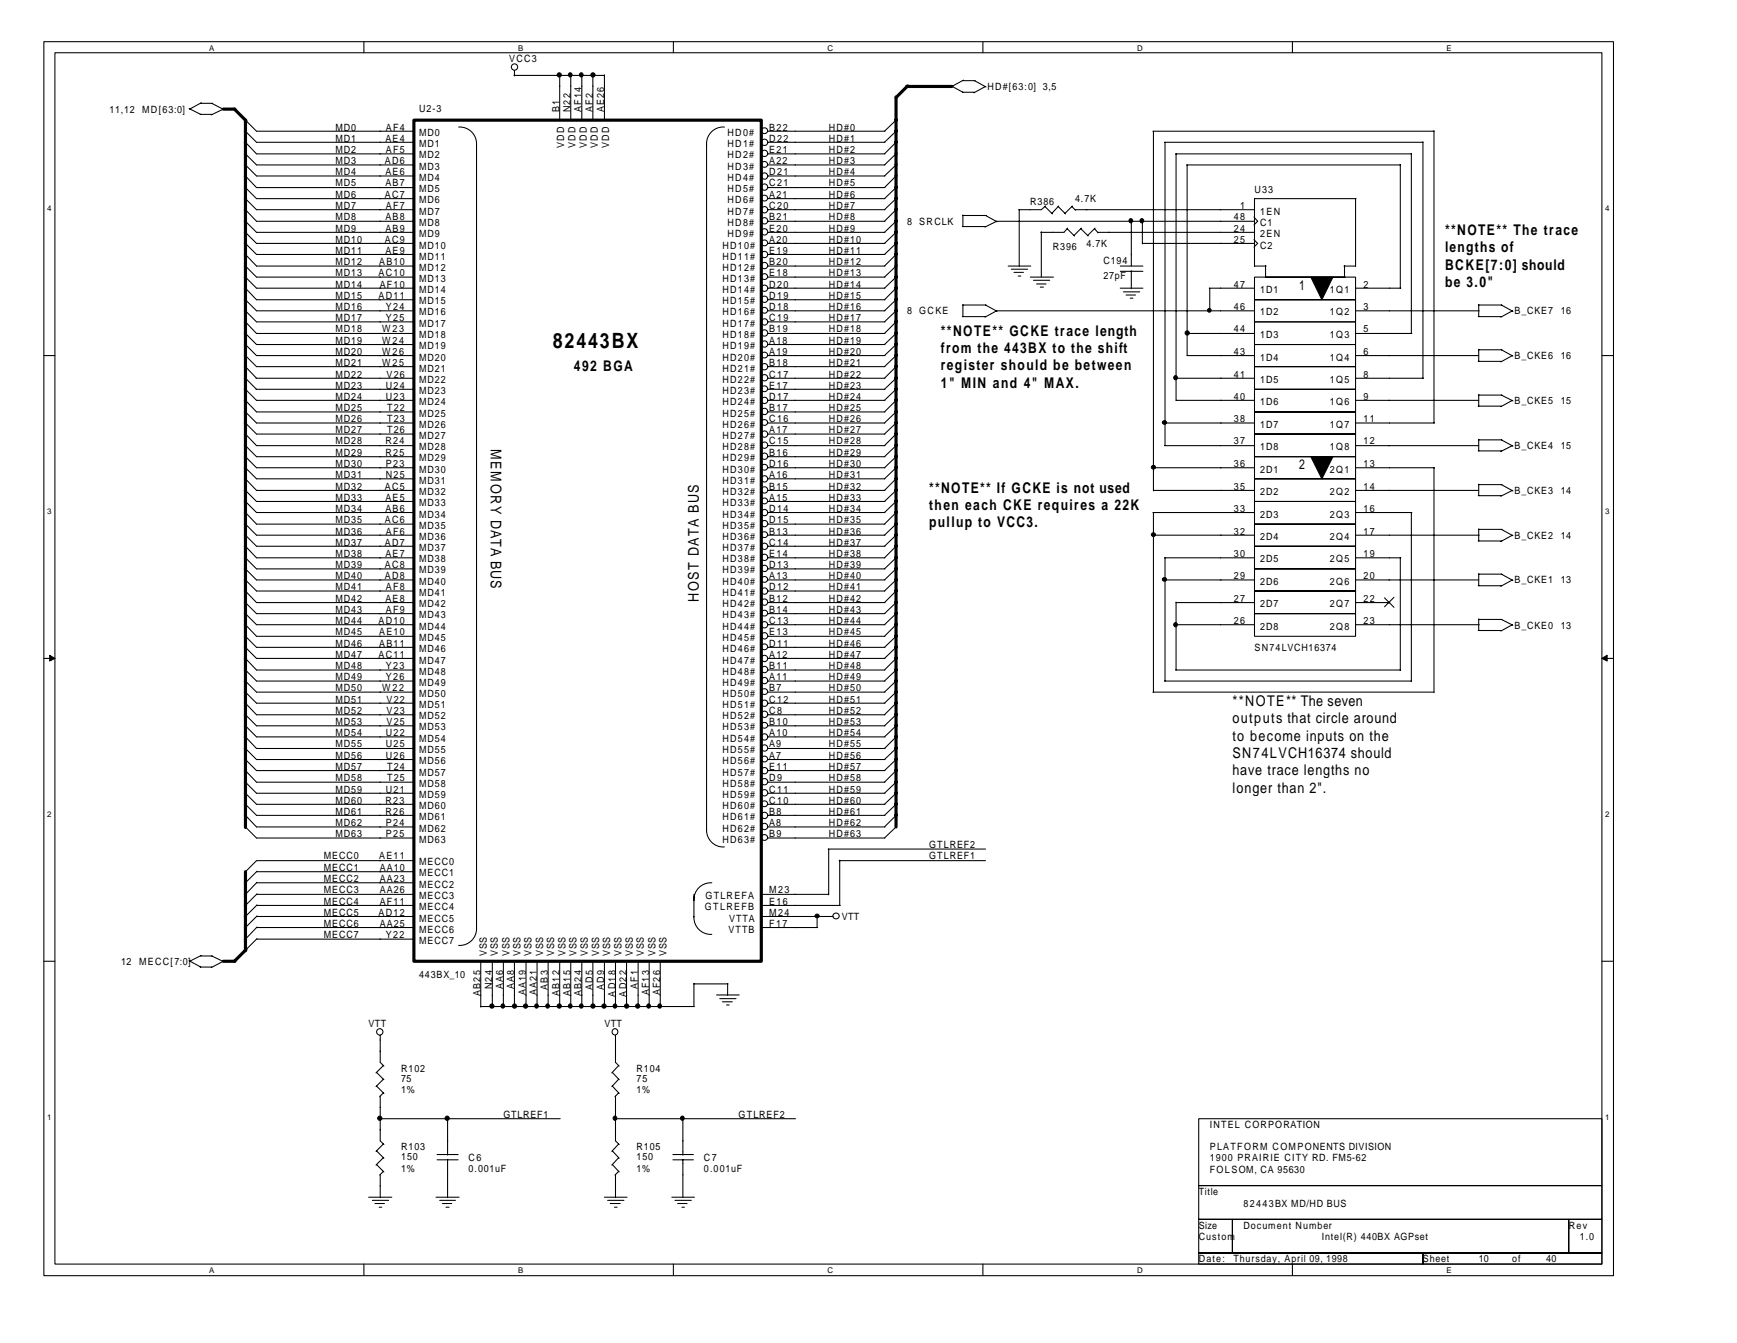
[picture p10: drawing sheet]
<svg xmlns="http://www.w3.org/2000/svg" width="279mm" height="216mm" viewBox="0 0 279 216" stroke-linecap="round" stroke-linejoin="round" font-family="sans-serif">
<defs><g id="words">
<text font-size="3.4" x="88.9" y="56">82443BX</text>
<g font-size="2.4">
<text x="232.4" y="37.8">**NOTE** The trace</text>
<text x="232.4" y="40.6">lengths of</text>
<text x="232.4" y="43.4">BCKE[7:0] should</text>
<text x="232.4" y="46.2">be 3.0&quot;</text>
<text x="151.3" y="53.9">**NOTE** GCKE trace length</text>
<text x="92.3" y="59.7">492 BGA</text>
<text x="151.3" y="56.7">from the 443BX to the shift</text>
<text x="151.3" y="59.5">register should be between</text>
<text x="151.3" y="62.3">1&quot; MIN and 4&quot; MAX.</text>
<text x="78.9" y="72.2" transform="rotate(90 78.9 72.2)">MEMORY DATA BUS</text>
<text x="149.5" y="79.2">**NOTE** If GCKE is not used</text>
<text x="149.5" y="82">then each CKE requires a 22K</text>
<text x="149.5" y="84.8">pullup to VCC3.</text>
<text x="112.4" y="96.7" transform="rotate(-90 112.4 96.7)">HOST DATA BUS</text>
<text x="198.2" y="113.5">**NOTE** The seven</text>
<text x="198.2" y="116.3">outputs that circle around</text>
<text x="198.2" y="119.1">to become inputs on the</text>
<text x="198.2" y="121.9">SN74LVCH16374 should</text>
<text x="198.2" y="124.7">have trace lengths no</text>
<text x="198.2" y="127.4">longer than 2&quot;.</text>
</g>
<g font-size="2.2">
<text x="209" y="46.6">1</text>
<text x="209" y="75.5">2</text>
</g>
<g font-size="1.6">
<text x="81.9" y="10">VCC3</text>
<text x="67.4" y="17.9">U2-3</text>
<text x="158.9" y="14.5">HD#[63:0] 3,5</text>
<text x="17.6" y="18.1">11,12</text>
<text x="22.9" y="18.1">MD[63:0]</text>
<text x="54" y="22.8">MD1</text>
<text x="54" y="21">MD0</text>
<text x="62" y="22.8">AE4</text>
<text x="62.1" y="21">AF4</text>
<text x="67.4" y="21.9">MD0</text>
<text x="67.4" y="23.7">MD1</text>
<text x="90" y="18" transform="rotate(-90 90 18)">B1</text>
<text x="90.8" y="23.8" transform="rotate(-90 90.8 23.8)">VDD</text>
<text x="91.8" y="18" transform="rotate(-90 91.8 18)">N22</text>
<text x="92.5" y="23.8" transform="rotate(-90 92.5 23.8)">VDD</text>
<text x="93.6" y="18" transform="rotate(-90 93.6 18)">AF14</text>
<text x="94.4" y="23.8" transform="rotate(-90 94.4 23.8)">VDD</text>
<text x="95.3" y="18" transform="rotate(-90 95.3 18)">AF2</text>
<text x="96.2" y="23.8" transform="rotate(-90 96.2 23.8)">VDD</text>
<text x="97.2" y="18" transform="rotate(-90 97.2 18)">AE26</text>
<text x="98" y="23.8" transform="rotate(-90 98 23.8)">VDD</text>
<text x="117" y="21.9">HD0#</text>
<text x="117" y="23.7">HD1#</text>
<text x="123.7" y="21">B22</text>
<text x="123.7" y="22.8">D22</text>
<text x="133.3" y="22.8">HD#1</text>
<text x="133.3" y="21">HD#0</text>
<text x="54" y="24.6">MD2</text>
<text x="54" y="26.4">MD3</text>
<text x="54" y="28.2">MD4</text>
<text x="54" y="30">MD5</text>
<text x="61.9" y="26.4">AD6</text>
<text x="62" y="28.2">AE6</text>
<text x="62" y="30">AB7</text>
<text x="62.1" y="24.6">AF5</text>
<text x="67.4" y="25.5">MD2</text>
<text x="67.4" y="27.3">MD3</text>
<text x="67.4" y="29.1">MD4</text>
<text x="117" y="25.5">HD2#</text>
<text x="117" y="27.3">HD3#</text>
<text x="117" y="29.1">HD4#</text>
<text x="123.7" y="24.6">E21</text>
<text x="123.7" y="26.4">A22</text>
<text x="123.7" y="28.2">D21</text>
<text x="123.7" y="30">C21</text>
<text x="133.3" y="28.2">HD#4</text>
<text x="133.3" y="24.6">HD#2</text>
<text x="133.3" y="30">HD#5</text>
<text x="133.3" y="26.4">HD#3</text>
<text x="54" y="31.8">MD6</text>
<text x="54" y="33.6">MD7</text>
<text x="54" y="35.4">MD8</text>
<text x="61.9" y="31.8">AC7</text>
<text x="62" y="35.4">AB8</text>
<text x="62.1" y="33.6">AF7</text>
<text x="67.4" y="30.9">MD5</text>
<text x="67.4" y="32.7">MD6</text>
<text x="67.4" y="34.5">MD7</text>
<text x="117" y="30.9">HD5#</text>
<text x="117" y="32.7">HD6#</text>
<text x="117" y="34.5">HD7#</text>
<text x="123.7" y="31.8">A21</text>
<text x="123.7" y="33.6">C20</text>
<text x="123.7" y="35.4">B21</text>
<text x="133.3" y="31.8">HD#6</text>
<text x="133.3" y="35.4">HD#8</text>
<text x="133.3" y="33.6">HD#7</text>
<text x="165.7" y="32.9">R386</text>
<text x="172.9" y="32.5">4.7K</text>
<text x="198.5" y="35.4">48</text>
<text x="199.5" y="33.6">1</text>
<text x="201.8" y="31.1">U33</text>
<text x="202.7" y="34.5">1EN</text>
<text x="54" y="37.2">MD9</text>
<text x="54" y="39">MD10</text>
<text x="54" y="40.8">MD11</text>
<text x="61.9" y="39">AC9</text>
<text x="62" y="37.2">AB9</text>
<text x="62" y="40.8">AE9</text>
<text x="67.4" y="36.3">MD8</text>
<text x="67.4" y="38.1">MD9</text>
<text x="67.4" y="40">MD10</text>
<text x="67.4" y="41.7">MD11</text>
<text x="116.2" y="40">HD10#</text>
<text x="116.2" y="41.7">HD11#</text>
<text x="117" y="36.3">HD8#</text>
<text x="117" y="38.1">HD9#</text>
<text x="123.7" y="39">A20</text>
<text x="123.7" y="40.8">E19</text>
<text x="123.7" y="37.2">E20</text>
<text x="133.3" y="40.8">HD#11</text>
<text x="133.3" y="39">HD#10</text>
<text x="133.3" y="37.2">HD#9</text>
<text x="145.9" y="36.1">8</text>
<text x="147.9" y="36.1">SRCLK</text>
<text x="169.4" y="40.1">R396</text>
<text x="174.8" y="39.7">4.7K</text>
<text x="198.5" y="37.2">24</text>
<text x="198.5" y="39">25</text>
<text x="202.7" y="36.3">C1</text>
<text x="202.7" y="38.1">2EN</text>
<text x="202.7" y="40">C2</text>
<text x="54" y="42.7">MD12</text>
<text x="54" y="44.4">MD13</text>
<text x="54" y="46.2">MD14</text>
<text x="54" y="48">MD15</text>
<text x="60.9" y="44.4">AC10</text>
<text x="60.9" y="48">AD11</text>
<text x="61" y="42.7">AB10</text>
<text x="61.1" y="46.2">AF10</text>
<text x="67.4" y="45.3">MD13</text>
<text x="67.4" y="47.2">MD14</text>
<text x="67.4" y="43.5">MD12</text>
<text x="116.2" y="45.3">HD13#</text>
<text x="116.2" y="47.2">HD14#</text>
<text x="116.2" y="43.5">HD12#</text>
<text x="123.7" y="44.4">E18</text>
<text x="123.7" y="46.2">D20</text>
<text x="123.7" y="48">D19</text>
<text x="123.7" y="42.7">B20</text>
<text x="133.3" y="46.2">HD#14</text>
<text x="133.3" y="44.4">HD#13</text>
<text x="133.3" y="48">HD#15</text>
<text x="133.3" y="42.7">HD#12</text>
<text x="177.5" y="42.4">C194</text>
<text x="177.5" y="44.8">27pF</text>
<text x="198.5" y="46.2">47</text>
<text x="202.7" y="47.2">1D1</text>
<text x="213.9" y="47.2">1Q1</text>
<text x="219.3" y="46.2">2</text>
<text x="54" y="49.9">MD16</text>
<text x="54" y="51.6">MD17</text>
<text x="54" y="53.4">MD18</text>
<text x="61.5" y="53.4">W 2 3</text>
<text x="62.1" y="49.9">Y24</text>
<text x="62.1" y="51.6">Y25</text>
<text x="67.4" y="48.9">MD15</text>
<text x="67.4" y="50.7">MD16</text>
<text x="67.4" y="52.6">MD17</text>
<text x="116.2" y="48.9">HD15#</text>
<text x="116.2" y="50.7">HD16#</text>
<text x="116.2" y="52.6">HD17#</text>
<text x="123.7" y="49.9">D18</text>
<text x="123.7" y="51.6">C19</text>
<text x="123.7" y="53.4">B19</text>
<text x="133.3" y="49.9">HD#16</text>
<text x="133.3" y="53.4">HD#18</text>
<text x="133.3" y="51.6">HD#17</text>
<text x="145.9" y="50.5">8</text>
<text x="147.9" y="50.5">GCKE</text>
<text x="198.5" y="49.9">46</text>
<text x="198.5" y="53.4">44</text>
<text x="202.7" y="50.7">1D2</text>
<text x="213.9" y="50.7">1Q2</text>
<text x="219.3" y="49.9">3</text>
<text x="219.3" y="53.4">5</text>
<text x="243.6" y="50.5">B_CKE7</text>
<text x="251.1" y="50.5">16</text>
<text x="54" y="55.3">MD19</text>
<text x="54" y="57.1">MD20</text>
<text x="54" y="58.8">MD21</text>
<text x="61.5" y="55.3">W 2 4</text>
<text x="61.5" y="57.1">W 2 6</text>
<text x="61.5" y="58.8">W 2 5</text>
<text x="67.4" y="54.3">MD18</text>
<text x="67.4" y="56.1">MD19</text>
<text x="67.4" y="58">MD20</text>
<text x="67.4" y="59.8">MD21</text>
<text x="116.2" y="54.3">HD18#</text>
<text x="116.2" y="56.1">HD19#</text>
<text x="116.2" y="58">HD20#</text>
<text x="116.2" y="59.8">HD21#</text>
<text x="123.7" y="55.3">A18</text>
<text x="123.7" y="57.1">A19</text>
<text x="123.7" y="58.8">B18</text>
<text x="133.3" y="58.8">HD#21</text>
<text x="133.3" y="55.3">HD#19</text>
<text x="133.3" y="57.1">HD#20</text>
<text x="198.5" y="57.1">43</text>
<text x="202.7" y="54.3">1D3</text>
<text x="202.7" y="58">1D4</text>
<text x="213.9" y="54.3">1Q3</text>
<text x="213.9" y="58">1Q4</text>
<text x="219.3" y="57.1">6</text>
<text x="243.6" y="57.7">B_CKE6</text>
<text x="251.1" y="57.7">16</text>
<text x="54" y="64.3">MD24</text>
<text x="54" y="60.7">MD22</text>
<text x="54" y="62.5">MD23</text>
<text x="62.1" y="64.3">U23</text>
<text x="62.1" y="62.5">U24</text>
<text x="62.2" y="60.7">V26</text>
<text x="67.4" y="65.2">MD24</text>
<text x="67.4" y="61.5">MD22</text>
<text x="67.4" y="63.3">MD23</text>
<text x="116.2" y="61.5">HD22#</text>
<text x="116.2" y="63.3">HD23#</text>
<text x="116.2" y="65.2">HD24#</text>
<text x="123.7" y="60.7">C17</text>
<text x="123.7" y="62.5">E17</text>
<text x="123.7" y="64.3">D17</text>
<text x="133.3" y="60.7">HD#22</text>
<text x="133.3" y="64.3">HD#24</text>
<text x="133.3" y="62.5">HD#23</text>
<text x="198.5" y="60.7">41</text>
<text x="198.5" y="64.3">40</text>
<text x="202.7" y="61.5">1D5</text>
<text x="202.7" y="65.2">1D6</text>
<text x="213.9" y="61.5">1Q5</text>
<text x="213.9" y="65.2">1Q6</text>
<text x="219.3" y="60.7">8</text>
<text x="219.3" y="64.3">9</text>
<text x="243.6" y="65">B_CKE5</text>
<text x="251.1" y="65">15</text>
<text x="54" y="66">MD25</text>
<text x="54" y="67.9">MD26</text>
<text x="54" y="69.7">MD27</text>
<text x="54" y="71.5">MD28</text>
<text x="62" y="71.4">R24</text>
<text x="62.3" y="66">T22</text>
<text x="62.3" y="67.9">T23</text>
<text x="62.3" y="69.7">T26</text>
<text x="67.4" y="67">MD25</text>
<text x="67.4" y="68.7">MD26</text>
<text x="67.4" y="70.6">MD27</text>
<text x="116.2" y="67">HD25#</text>
<text x="116.2" y="68.7">HD26#</text>
<text x="116.2" y="70.6">HD27#</text>
<text x="123.7" y="66">B17</text>
<text x="123.7" y="67.9">C16</text>
<text x="123.7" y="69.7">A17</text>
<text x="123.7" y="71.4">C15</text>
<text x="133.3" y="66">HD#25</text>
<text x="133.3" y="67.9">HD#26</text>
<text x="133.3" y="69.7">HD#27</text>
<text x="133.3" y="71.5">HD#28</text>
<text x="198.5" y="67.9">38</text>
<text x="198.5" y="71.4">37</text>
<text x="202.7" y="68.7">1D7</text>
<text x="213.9" y="68.7">1Q7</text>
<text x="219.3" y="67.9">11</text>
<text x="219.3" y="71.4">12</text>
<text x="54" y="73.3">MD29</text>
<text x="54" y="75.1">MD30</text>
<text x="54" y="76.9">MD31</text>
<text x="62" y="73.3">R25</text>
<text x="62.1" y="75.1">P23</text>
<text x="62.1" y="76.9">N25</text>
<text x="67.4" y="72.4">MD28</text>
<text x="67.4" y="74.2">MD29</text>
<text x="67.4" y="76">MD30</text>
<text x="67.4" y="77.8">MD31</text>
<text x="116.2" y="72.4">HD28#</text>
<text x="116.2" y="74.2">HD29#</text>
<text x="116.2" y="76">HD30#</text>
<text x="116.2" y="77.8">HD31#</text>
<text x="123.7" y="73.3">B16</text>
<text x="123.7" y="75.1">D16</text>
<text x="123.7" y="76.9">A16</text>
<text x="133.3" y="76.9">HD#31</text>
<text x="133.3" y="73.3">HD#29</text>
<text x="133.3" y="75.1">HD#30</text>
<text x="198.5" y="75.1">36</text>
<text x="202.7" y="72.4">1D8</text>
<text x="202.7" y="76">2D1</text>
<text x="213.9" y="72.4">1Q8</text>
<text x="213.9" y="76">2Q1</text>
<text x="219.3" y="75.1">13</text>
<text x="243.6" y="72.2">B_CKE4</text>
<text x="251.1" y="72.2">15</text>
<text x="54" y="78.7">MD32</text>
<text x="54" y="80.5">MD33</text>
<text x="54" y="82.3">MD34</text>
<text x="61.9" y="78.7">AC5</text>
<text x="62" y="80.5">AE5</text>
<text x="62" y="82.3">AB6</text>
<text x="67.4" y="79.6">MD32</text>
<text x="67.4" y="81.4">MD33</text>
<text x="67.4" y="83.2">MD34</text>
<text x="116.2" y="79.6">HD32#</text>
<text x="116.2" y="81.4">HD33#</text>
<text x="116.2" y="83.2">HD34#</text>
<text x="123.7" y="78.7">B15</text>
<text x="123.7" y="80.5">A15</text>
<text x="123.7" y="82.3">D14</text>
<text x="133.3" y="82.3">HD#34</text>
<text x="133.3" y="78.7">HD#32</text>
<text x="133.3" y="80.5">HD#33</text>
<text x="198.5" y="78.7">35</text>
<text x="198.5" y="82.3">33</text>
<text x="202.7" y="79.6">2D2</text>
<text x="202.7" y="83.2">2D3</text>
<text x="213.9" y="79.6">2Q2</text>
<text x="213.9" y="83.2">2Q3</text>
<text x="219.3" y="78.7">14</text>
<text x="219.3" y="82.3">16</text>
<text x="243.6" y="79.4">B_CKE3</text>
<text x="251.1" y="79.4">14</text>
<text x="54" y="84.1">MD35</text>
<text x="54" y="85.9">MD36</text>
<text x="54" y="87.7">MD37</text>
<text x="54" y="89.5">MD38</text>
<text x="61.9" y="84.1">AC6</text>
<text x="61.9" y="87.7">AD7</text>
<text x="62" y="89.5">AE7</text>
<text x="62.1" y="85.9">AF6</text>
<text x="67.4" y="85">MD35</text>
<text x="67.4" y="86.8">MD36</text>
<text x="67.4" y="88.6">MD37</text>
<text x="116.2" y="85">HD35#</text>
<text x="116.2" y="86.8">HD36#</text>
<text x="116.2" y="88.6">HD37#</text>
<text x="123.7" y="84.1">D15</text>
<text x="123.7" y="85.9">B13</text>
<text x="123.7" y="87.7">C14</text>
<text x="123.7" y="89.5">E14</text>
<text x="133.3" y="84.1">HD#35</text>
<text x="133.3" y="85.9">HD#36</text>
<text x="133.3" y="87.7">HD#37</text>
<text x="133.3" y="89.5">HD#38</text>
<text x="198.5" y="85.9">32</text>
<text x="198.5" y="89.5">30</text>
<text x="202.7" y="86.8">2D4</text>
<text x="213.9" y="86.8">2Q4</text>
<text x="219.3" y="85.9">17</text>
<text x="219.3" y="89.5">19</text>
<text x="243.6" y="86.6">B_CKE2</text>
<text x="251.1" y="86.6">14</text>
<text x="54" y="91.3">MD39</text>
<text x="54" y="93.1">MD40</text>
<text x="54" y="94.9">MD41</text>
<text x="61.9" y="91.3">AC8</text>
<text x="61.9" y="93.1">AD8</text>
<text x="62.1" y="94.9">AF8</text>
<text x="67.4" y="90.4">MD38</text>
<text x="67.4" y="92.2">MD39</text>
<text x="67.4" y="94.1">MD40</text>
<text x="67.4" y="95.8">MD41</text>
<text x="116.2" y="90.4">HD38#</text>
<text x="116.2" y="92.2">HD39#</text>
<text x="116.2" y="94.1">HD40#</text>
<text x="116.2" y="95.8">HD41#</text>
<text x="123.7" y="91.3">D13</text>
<text x="123.7" y="93.1">A13</text>
<text x="123.7" y="94.9">D12</text>
<text x="133.3" y="91.3">HD#39</text>
<text x="133.3" y="94.9">HD#41</text>
<text x="133.3" y="93.1">HD#40</text>
<text x="198.5" y="93.1">29</text>
<text x="202.7" y="90.4">2D5</text>
<text x="202.7" y="94.1">2D6</text>
<text x="213.9" y="90.4">2Q5</text>
<text x="213.9" y="94.1">2Q6</text>
<text x="219.3" y="93.1">20</text>
<text x="243.6" y="93.8">B_CKE1</text>
<text x="251.1" y="93.8">13</text>
<text x="54" y="96.8">MD42</text>
<text x="54" y="98.5">MD43</text>
<text x="54" y="100.3">MD44</text>
<text x="60.9" y="100.3">AD10</text>
<text x="62" y="96.8">AE8</text>
<text x="62.1" y="98.5">AF9</text>
<text x="67.4" y="97.6">MD42</text>
<text x="67.4" y="99.4">MD43</text>
<text x="67.4" y="101.3">MD44</text>
<text x="116.2" y="97.6">HD42#</text>
<text x="116.2" y="99.4">HD43#</text>
<text x="116.2" y="101.3">HD44#</text>
<text x="123.7" y="96.8">B12</text>
<text x="123.7" y="98.5">B14</text>
<text x="123.7" y="100.3">C13</text>
<text x="133.3" y="100.3">HD#44</text>
<text x="133.3" y="98.5">HD#43</text>
<text x="133.3" y="96.8">HD#42</text>
<text x="198.5" y="96.8">27</text>
<text x="198.5" y="100.3">26</text>
<text x="202.7" y="97.6">2D7</text>
<text x="202.7" y="101.3">2D8</text>
<text x="213.9" y="97.6">2Q7</text>
<text x="213.9" y="101.3">2Q8</text>
<text x="219.3" y="96.8">22</text>
<text x="219.3" y="100.3">23</text>
<text x="243.6" y="101.1">B_CKE0</text>
<text x="251.1" y="101.1">13</text>
<text x="54" y="102.1">MD45</text>
<text x="54" y="104">MD46</text>
<text x="54" y="105.7">MD47</text>
<text x="54" y="107.5">MD48</text>
<text x="60.9" y="105.7">AC11</text>
<text x="61" y="102.1">AE10</text>
<text x="61" y="104">AB11</text>
<text x="62.1" y="107.5">Y23</text>
<text x="67.4" y="103">MD45</text>
<text x="67.4" y="104.8">MD46</text>
<text x="67.4" y="106.7">MD47</text>
<text x="116.2" y="103">HD45#</text>
<text x="116.2" y="104.8">HD46#</text>
<text x="116.2" y="106.7">HD47#</text>
<text x="123.7" y="102.1">E13</text>
<text x="123.7" y="104">D11</text>
<text x="123.7" y="105.7">A12</text>
<text x="123.7" y="107.5">B11</text>
<text x="133.3" y="105.7">HD#47</text>
<text x="133.3" y="104">HD#46</text>
<text x="133.3" y="107.5">HD#48</text>
<text x="133.3" y="102.1">HD#45</text>
<text x="201.8" y="104.6">SN74LVCH16374</text>
<text x="54" y="109.4">MD49</text>
<text x="54" y="111.2">MD50</text>
<text x="54" y="112.9">MD51</text>
<text x="61.5" y="111.2">W 2 2</text>
<text x="62.1" y="109.4">Y26</text>
<text x="62.2" y="112.9">V22</text>
<text x="67.4" y="108.4">MD48</text>
<text x="67.4" y="110.2">MD49</text>
<text x="67.4" y="112.1">MD50</text>
<text x="67.4" y="113.9">MD51</text>
<text x="116.2" y="108.4">HD48#</text>
<text x="116.2" y="110.2">HD49#</text>
<text x="116.2" y="112.1">HD50#</text>
<text x="116.2" y="113.9">HD51#</text>
<text x="123.7" y="109.4">A11</text>
<text x="123.7" y="111.2">B7</text>
<text x="123.7" y="112.9">C12</text>
<text x="133.3" y="112.9">HD#51</text>
<text x="133.3" y="109.4">HD#49</text>
<text x="133.3" y="111.2">HD#50</text>
<text x="54" y="114.8">MD52</text>
<text x="54" y="116.6">MD53</text>
<text x="54" y="118.4">MD54</text>
<text x="62.1" y="118.4">U22</text>
<text x="62.2" y="114.8">V23</text>
<text x="62.2" y="116.6">V25</text>
<text x="67.4" y="115.6">MD52</text>
<text x="67.4" y="117.4">MD53</text>
<text x="67.4" y="119.3">MD54</text>
<text x="116.2" y="115.6">HD52#</text>
<text x="116.2" y="117.4">HD53#</text>
<text x="116.2" y="119.3">HD54#</text>
<text x="123.7" y="114.8">C8</text>
<text x="123.7" y="116.6">B10</text>
<text x="123.7" y="118.4">A10</text>
<text x="133.3" y="114.8">HD#52</text>
<text x="133.3" y="118.4">HD#54</text>
<text x="133.3" y="116.6">HD#53</text>
<text x="54" y="120.1">MD55</text>
<text x="54" y="122">MD56</text>
<text x="54" y="123.8">MD57</text>
<text x="54" y="125.6">MD58</text>
<text x="62.1" y="120.1">U25</text>
<text x="62.1" y="122">U26</text>
<text x="62.3" y="123.8">T24</text>
<text x="62.3" y="125.6">T25</text>
<text x="67.4" y="121.1">MD55</text>
<text x="67.4" y="122.8">MD56</text>
<text x="67.4" y="124.7">MD57</text>
<text x="116.2" y="121.1">HD55#</text>
<text x="116.2" y="122.8">HD56#</text>
<text x="116.2" y="124.7">HD57#</text>
<text x="123.7" y="120.1">A9</text>
<text x="123.7" y="122">A7</text>
<text x="123.7" y="123.8">E11</text>
<text x="123.7" y="125.6">D9</text>
<text x="133.3" y="122">HD#56</text>
<text x="133.3" y="125.6">HD#58</text>
<text x="133.3" y="123.8">HD#57</text>
<text x="133.3" y="120.1">HD#55</text>
<text x="54" y="127.4">MD59</text>
<text x="54" y="129.2">MD60</text>
<text x="54" y="131">MD61</text>
<text x="62" y="129.2">R23</text>
<text x="62" y="131">R26</text>
<text x="62.1" y="127.4">U21</text>
<text x="67.4" y="126.5">MD58</text>
<text x="67.4" y="128.3">MD59</text>
<text x="67.4" y="130.1">MD60</text>
<text x="67.4" y="131.9">MD61</text>
<text x="116.2" y="126.5">HD58#</text>
<text x="116.2" y="128.3">HD59#</text>
<text x="116.2" y="130.1">HD60#</text>
<text x="116.2" y="131.9">HD61#</text>
<text x="123.7" y="127.4">C11</text>
<text x="123.7" y="129.2">C10</text>
<text x="123.7" y="131">B8</text>
<text x="133.3" y="129.2">HD#60</text>
<text x="133.3" y="127.4">HD#59</text>
<text x="133.3" y="131">HD#61</text>
<text x="54" y="132.8">MD62</text>
<text x="54" y="134.6">MD63</text>
<text x="62.1" y="132.8">P24</text>
<text x="62.1" y="134.6">P25</text>
<text x="67.4" y="133.7">MD62</text>
<text x="67.4" y="135.5">MD63</text>
<text x="116.2" y="133.7">HD62#</text>
<text x="116.2" y="135.5">HD63#</text>
<text x="123.7" y="132.8">A8</text>
<text x="123.7" y="134.6">B9</text>
<text x="133.3" y="132.8">HD#62</text>
<text x="133.3" y="134.6">HD#63</text>
<text x="149.5" y="136.4">GTLREF2</text>
<text x="52.1" y="140">MECC1</text>
<text x="52.1" y="138.2">MECC0</text>
<text x="52.1" y="141.8">MECC2</text>
<text x="52.1" y="143.6">MECC3</text>
<text x="61" y="138.2">AE11</text>
<text x="61.1" y="140">AA10</text>
<text x="61.1" y="141.8">AA23</text>
<text x="61.1" y="143.6">AA26</text>
<text x="67.4" y="139.1">MECC0</text>
<text x="67.4" y="140.9">MECC1</text>
<text x="67.4" y="142.7">MECC2</text>
<text x="123.7" y="143.6">M23</text>
<text x="149.5" y="138.2">GTLREF1</text>
<text x="52.1" y="145.5">MECC4</text>
<text x="52.1" y="147.2">MECC5</text>
<text x="52.1" y="149">MECC6</text>
<text x="60.9" y="147.2">AD12</text>
<text x="61.1" y="145.4">AF11</text>
<text x="61.1" y="149">AA25</text>
<text x="67.4" y="144.5">MECC3</text>
<text x="67.4" y="146.3">MECC4</text>
<text x="67.4" y="148.2">MECC5</text>
<text x="67.4" y="149.9">MECC6</text>
<text x="113.4" y="146.3">GTLREFB</text>
<text x="113.5" y="144.5">GTLREFA</text>
<text x="117.2" y="149.9">VTTB</text>
<text x="117.3" y="148.2">VTTA</text>
<text x="123.7" y="149">F17</text>
<text x="123.7" y="147.2">M24</text>
<text x="123.7" y="145.4">E16</text>
<text x="135.4" y="147.9">VTT</text>
<text x="19.5" y="155.2">12</text>
<text x="22.4" y="155.2">MECC[7:0]</text>
<text x="52.1" y="150.9">MECC7</text>
<text x="62.1" y="150.9">Y22</text>
<text x="67.4" y="151.7">MECC7</text>
<text x="78.3" y="153.7" transform="rotate(-90 78.3 153.7)">VSS</text>
<text x="80.1" y="153.7" transform="rotate(-90 80.1 153.7)">VSS</text>
<text x="82" y="153.7" transform="rotate(-90 82 153.7)">VSS</text>
<text x="83.7" y="153.7" transform="rotate(-90 83.7 153.7)">VSS</text>
<text x="85.5" y="153.7" transform="rotate(-90 85.5 153.7)">VSS</text>
<text x="87.4" y="153.7" transform="rotate(-90 87.4 153.7)">VSS</text>
<text x="89.2" y="153.7" transform="rotate(-90 89.2 153.7)">VSS</text>
<text x="90.9" y="153.7" transform="rotate(-90 90.9 153.7)">VSS</text>
<text x="92.7" y="153.7" transform="rotate(-90 92.7 153.7)">VSS</text>
<text x="94.6" y="153.7" transform="rotate(-90 94.6 153.7)">VSS</text>
<text x="96.4" y="153.7" transform="rotate(-90 96.4 153.7)">VSS</text>
<text x="98.1" y="153.7" transform="rotate(-90 98.1 153.7)">VSS</text>
<text x="100" y="153.7" transform="rotate(-90 100 153.7)">VSS</text>
<text x="101.8" y="153.7" transform="rotate(-90 101.8 153.7)">VSS</text>
<text x="103.6" y="153.7" transform="rotate(-90 103.6 153.7)">VSS</text>
<text x="105.4" y="153.7" transform="rotate(-90 105.4 153.7)">VSS</text>
<text x="107.2" y="153.7" transform="rotate(-90 107.2 153.7)">VSS</text>
<text x="67.4" y="157.3">443BX_10</text>
<text x="77.3" y="160.1" transform="rotate(-90 77.3 160.1)">AB25</text>
<text x="79.2" y="159" transform="rotate(-90 79.2 159)">N24</text>
<text x="80.9" y="159" transform="rotate(-90 80.9 159)">AA6</text>
<text x="82.7" y="159" transform="rotate(-90 82.7 159)">AA8</text>
<text x="84.6" y="160" transform="rotate(-90 84.6 160)">AA19</text>
<text x="86.4" y="160" transform="rotate(-90 86.4 160)">AA21</text>
<text x="88.1" y="159.1" transform="rotate(-90 88.1 159.1)">AB3</text>
<text x="90" y="160.1" transform="rotate(-90 90 160.1)">AB12</text>
<text x="91.8" y="160.1" transform="rotate(-90 91.8 160.1)">AB15</text>
<text x="93.6" y="160.1" transform="rotate(-90 93.6 160.1)">AB24</text>
<text x="95.3" y="159.2" transform="rotate(-90 95.3 159.2)">AD5</text>
<text x="97.2" y="159.2" transform="rotate(-90 97.2 159.2)">AD9</text>
<text x="99" y="160.2" transform="rotate(-90 99 160.2)">AD18</text>
<text x="100.8" y="160.2" transform="rotate(-90 100.8 160.2)">AD22</text>
<text x="102.6" y="159" transform="rotate(-90 102.6 159)">AF1</text>
<text x="104.4" y="160" transform="rotate(-90 104.4 160)">AF13</text>
<text x="106.2" y="160" transform="rotate(-90 106.2 160)">AF26</text>
<text x="59.3" y="165.1">VTT</text>
<text x="97.2" y="165.1">VTT</text>
<text x="64.5" y="172.3">R102</text>
<text x="64.5" y="173.9">75</text>
<text x="102.4" y="172.3">R104</text>
<text x="102.4" y="173.9">75</text>
<text x="64.5" y="175.7">1%</text>
<text x="81" y="179.7">GTLREF1</text>
<text x="102.4" y="175.7">1%</text>
<text x="118.8" y="179.7">GTLREF2</text>
<text x="64.5" y="184.9">R103</text>
<text x="102.4" y="184.9">R105</text>
<text x="194.6" y="181.3">INTEL CORPORATION</text>
<text x="194.6" y="184.9">PLATFORM COMPONENTS DIVISION</text>
<text x="64.5" y="186.5">150</text>
<text x="64.5" y="188.4">1%</text>
<text x="75.4" y="186.7">C6</text>
<text x="75.4" y="188.4">0.001uF</text>
<text x="102.4" y="186.5">150</text>
<text x="102.4" y="188.4">1%</text>
<text x="113.2" y="186.7">C7</text>
<text x="113.2" y="188.4">0.001uF</text>
<text x="194.6" y="186.7">1900 PRAIRIE CITY RD. FM5-62</text>
<text x="194.6" y="188.5">FOLSOM, CA 95630</text>
<text x="192.8" y="192.1">Title</text>
<text x="192.8" y="197.5">Size</text>
<text x="200" y="194">82443BX MD/HD BUS</text>
<text x="200" y="197.5">Document Number</text>
<text x="252.3" y="197.5">Rev</text>
<text x="192.8" y="199.4">Custom</text>
<text x="192.8" y="202.9">Date:</text>
<text x="198.4" y="202.9">Thursday, April 09, 1998</text>
<text x="212.6" y="199.4">Intel(R) 440BX AGPset</text>
<text x="228.9" y="202.9">Sheet</text>
<text x="237.9" y="202.9">10</text>
<text x="243.3" y="202.9">of</text>
<text x="248.7" y="202.9">40</text>
<text x="254.1" y="199.4">1.0</text>
</g>
<g font-size="1.3">
<text x="33.6" y="8.1">A</text>
<text x="83.3" y="8.1">B</text>
<text x="133.1" y="8.1">C</text>
<text x="182.9" y="8.1">D</text>
<text x="232.7" y="8.1">E</text>
<text x="7.6" y="34">4</text>
<text x="258.2" y="34">4</text>
<text x="7.6" y="82.6">3</text>
<text x="258.2" y="82.6">3</text>
<text x="7.6" y="131.3">2</text>
<text x="258.2" y="131.3">2</text>
<text x="7.6" y="180">1</text>
<text x="258.2" y="180">1</text>
<text x="33.6" y="204.7">A</text>
<text x="83.3" y="204.7">B</text>
<text x="133.1" y="204.7">C</text>
<text x="182.9" y="204.7">D</text>
<text x="232.7" y="204.7">E</text>
</g>
</g></defs>
<path d="M7.1 6.7h252.4v198.4h-252.4zM8.8 8.5h248.9v194.7h-248.9z" fill="none" stroke="#000" stroke-width=".17"/>
<g fill="#fff">
<path d="M33.6 7h.8v1.4h-.8z"/>
<path d="M33.6 203.5h.8v1.4h-.8z"/>
</g>
<path d="M58.5 6.7v1.8M58.5 203.2v1.8" fill="none" stroke="#000" stroke-width=".17"/>
<g fill="#fff">
<path d="M83.3 7h.9v1.4h-.9z"/>
<path d="M83.3 203.5h.9v1.4h-.9z"/>
</g>
<path d="M108.3 6.7v1.8M108.3 203.2v1.8" fill="none" stroke="#000" stroke-width=".17"/>
<g fill="#fff">
<path d="M133.1 7h1v1.4h-1z"/>
<path d="M133.1 203.5h1v1.4h-1z"/>
</g>
<path d="M158.1 6.7v1.8M158.1 203.2v1.8" fill="none" stroke="#000" stroke-width=".17"/>
<g fill="#fff">
<path d="M182.9 7h.9v1.4h-.9z"/>
<path d="M182.9 203.5h.9v1.4h-.9z"/>
</g>
<path d="M207.9 6.7v1.8M207.9 203.2v1.8" fill="none" stroke="#000" stroke-width=".17"/>
<g fill="#fff">
<path d="M232.7 7h.8v1.4h-.8z"/>
<path d="M232.7 203.5h.8v1.4h-.8z"/>
<path d="M7.6 32.8h.6v1.4h-.6z"/>
<path d="M258.2 32.8h.7v1.4h-.7z"/>
<path d="M7.6 81.5h.6v1.4h-.6z"/>
<path d="M258.2 81.5h.7v1.4h-.7z"/>
</g>
<path d="M7.1 57.2h1.7M257.7 57.2h1.7" fill="none" stroke="#000" stroke-width=".17"/>
<g fill="#fff">
<path d="M7.6 130.1h.6v1.5h-.6z"/>
<path d="M258.2 130.1h.7v1.5h-.7z"/>
</g>
<path d="M7.1 105.8h1.7M257.7 105.8h1.7" fill="none" stroke="#000" stroke-width=".17"/>
<g fill="#000" stroke="#000" stroke-width=".16">
<path d="M8 105.3l.8 .5-.8 .5z" fill-rule="evenodd"/>
<path d="M257.7 105.8l.8-.5v1z" fill-rule="evenodd"/>
</g>
<g fill="#fff">
<path d="M7.6 178.8h.6v1.5h-.6z"/>
<path d="M258.2 178.8h.7v1.5h-.7z"/>
</g>
<g fill="none" stroke="#000" stroke-width=".17">
<path d="M30.4 17.5l1.9 .9M32.2 18.4h1.9M32.3 16.6h1.8M32.4 16.5l-1.9 1M34.1 16.6l1.9 1M35.9 17.5l-1.9 1M39.4 19.2l1.9 1.9h25.3M82.7 12.1h14.5M82.7 11.4v.8M90 12v7.3M91.8 12v7.3M93.6 12v7.3"/>
<path d="M95.4 12v7.3M97.2 12v7.3M144.2 19.2l-1.9 1.9M153 13.8l1.9 1M154.8 14.8h1.9M154.9 13h1.9M155 12.9l-1.9 1M156.7 13l1.9 1M158.5 13.9l-1.8 1M39.4 21l1.9 1.9h25.3M39.4 22.8l1.9 1.9h25.3M39.4 24.7l1.9 1.8h25.3"/>
<path d="M39.4 26.4l1.9 1.9h25.3M39.4 28.2l1.9 2h25.3M39.4 30.1l1.9 1.8h25.3M39.4 31.8l1.9 1.9h25.3M39.4 33.6l1.9 2h25.3M39.4 35.5l1.9 1.9h25.3M39.4 37.3l1.9 1.8h25.3M39.4 39l1.9 1.9h25.3M73.8 20.4a2.69 2.69 0 0 1 2.8 2.9l.1 125.9M116.5 20.4a2.67 2.67 0 0 0-2.8 2.9v110.1M123.6 21.1h18.8M123.6 22.9h18.8"/>
<path d="M123.6 24.7h18.8M123.6 26.5h18.8M123.6 28.3h18.8M123.6 30.2h18.8M123.6 31.9h18.8M123.6 33.7h18.8M123.6 35.6h18.8M123.6 37.4h18.8M123.6 39.1h18.8M144.2 24.7l-1.9 1.8M144.2 28.2l-1.9 2M144.2 30.1l-1.9 1.8"/>
<path d="M144.2 37.3l-1.9 1.8M144.2 33.6l-1.9 2M144.2 31.8l-1.9 1.9M144.2 35.5l-1.9 1.9M144.2 21l-1.9 1.9M144.2 39l-1.9 1.9M144.2 26.4l-1.9 1.9M144.2 22.8l-1.9 1.9M154.8 36.4h3.7M154.9 34.6v1.8M154.9 34.6h3.7M158.5 34.6l1.9 1.1"/>
<path d="M160.2 35.6h41.6M160.3 35.6l-1.9 .9M163.9 33.7v9.2M167.5 37.3v7.2M168.1 33.2l1.2 1.2M168.2 33.1l-.7 .6h-3.6M170.2 33.2l1.2 1.2M170.3 33.1l-1.1 1.2M171.6 36.8l1.2 1.1M171.7 36.7l-.6 .7h-3.7M172.4 33.2l.6 .6M172.5 33.1l-1.2 1.2"/>
<path d="M172.9 33.7h28.9M173.8 36.8l1.2 1.1M173.9 36.7l-1.2 1.2M176.1 36.8l.5 .6M176.1 36.7l-1.2 1.2M176.6 37.4h25.2M182 35.6v7.2M183.8 39.1h18M183.8 35.6v3.6M185.4 21.1h45.3M185.5 21.1v57.8M187.3 22.9h41.6"/>
<path d="M187.4 22.9v48.7M189.1 24.7h37.9M189.2 24.7v39.7h12.6M190.9 26.5h34.3M191 26.5v30.7h10.8M201.7 34.9l.6 .7-.6 .6M201.7 38.5l.6 .6-.6 .6M218 31.9v11M218.1 31.9h-16.3v11M225.2 26.4v19.9M227 24.7v28.9M228.9 22.8v38"/>
<path d="M230.7 21v47M39.4 40.8l1.9 2h25.3M39.4 44.5l1.9 1.8h25.3M39.4 42.7l1.9 1.8h25.3M39.4 46.2l1.9 2h25.3M39.4 48.1l1.9 1.9h25.3M39.4 49.9l1.9 1.8h25.3M39.4 51.7l1.9 1.9h25.3M39.4 53.5l1.9 1.9h25.3M39.4 55.3l1.9 1.9h25.3M39.4 57.1l1.9 1.8h25.3M39.4 58.9l1.9 1.9"/>
<path d="M123.6 42.8h18.8M123.6 46.3h18.8M123.6 44.5h18.8M123.6 48.2h18.8M123.6 50h18.8M123.6 51.7h18.8M123.6 53.6h18.8M123.6 55.4h18.8M123.6 57.2h18.8M123.6 58.9h18.8M123.6 40.9h18.8M144.2 55.3l-1.9 1.9"/>
<path d="M144.2 44.5l-1.9 1.8M144.2 53.5l-1.9 1.9M144.2 49.9l-1.9 1.8M144.2 48.1l-1.9 1.9M144.2 46.2l-1.9 2M144.2 51.7l-1.9 1.9M144.2 42.7l-1.9 1.8M144.2 58.9l-1.9 1.9M144.2 57.1l-1.9 1.8M144.2 40.8l-1.9 2M154.8 50.9h3.7M154.9 49h3.7"/>
<path d="M154.9 49v1.9M158.5 49l1.9 1.1M160.2 50h41.6M160.3 50l-1.9 1M162.2 42.8h3.6M162.7 43.3h2.6M163.1 43.8h1.5M163.8 44.4h.4M165.7 44.5h3.7M166.2 45.1h2.7M166.7 45.6h1.6M167.3 46.2h.5"/>
<path d="M180.2 42.8h3.6M180.2 46.3h3.6M180.2 43.6h3.6M180.7 46.9h2.6M181.1 47.4h1.6M181.8 47.9h.4M182 43.5v2.9M191 53.6h10.8M194.5 46.3h7.3M194.6 46.3v3.8M201.8 44.5h16.2v3.7h-16.2zM201.8 48.2h16.2v3.5h-16.2z"/>
<path d="M201.8 51.7h16.2v3.7h-16.2zM201.8 55.4h16.2v3.5h-16.2zM201.8 58.9h16.2v3.7h-16.2zM201.8 42.8h1.9M203.6 42.7v1.8h12.8M216.2 42.8h1.8M216.3 42.7v1.8M218 46.3h7.3M218 50h19.9M218 53.6h9.1M218 57.2h19.9M237.8 50.9h3.7"/>
<path d="M237.8 58.1h3.7M237.9 49h3.7M237.9 49v1.9M237.9 56.1v2M237.9 56.2h3.7M241.5 49l1.9 1.1M241.5 56.2l1.9 1M243.3 50l-1.9 1M243.3 57.2l-1.9 1M39.4 64.3l1.9 1.9h25.3M39.4 66.1l1.9 1.9h25.3M39.4 67.9l1.9 1.9h25.3"/>
<path d="M39.4 69.7l1.9 1.9h25.3M39.4 71.6l1.9 1.8h25.3M39.4 73.3l1.9 1.9h25.3M39.4 75.1l1.9 1.9h25.3M39.4 76.9l1.9 1.9h25.3M39.4 78.8l1.9 1.8h25.3M39.4 62.5l1.9 1.9h25.3M39.4 60.7l1.9 1.9M41.2 60.8h25.4M41.2 62.6h25.4M123.6 66.2h18.8M123.6 68h18.8"/>
<path d="M123.6 69.8h18.8M123.6 71.6h18.8M123.6 73.4h18.8M123.6 75.2h18.8M123.6 77h18.8M123.6 78.8h18.8M123.6 60.8h18.8M123.6 62.6h18.8M123.6 64.4h18.8M144.2 69.7l-1.9 1.9M144.2 67.9l-1.9 1.9M144.2 73.3l-1.9 1.9"/>
<path d="M144.2 66.1l-1.9 1.9M144.2 71.6l-1.9 1.8M144.2 64.3l-1.9 1.9M144.2 60.7l-1.9 1.9M144.2 76.9l-1.9 1.9M144.2 62.5l-1.9 1.9M144.2 75.1l-1.9 1.9M144.2 78.8l-1.9 1.8M185.5 75.2h16.3M185.5 78.8h16.3M187.3 71.6h14.5M187.4 68h14.4"/>
<path d="M189.2 60.8h12.6M201.8 62.6h16.2v3.6h-16.2zM201.8 66.2h16.2v3.6h-16.2zM201.8 69.8h16.2v3.6h-16.2zM201.8 73.4h16.2v3.6h-16.2zM201.8 77h16.2v3.6h-16.2zM218 68h12.7M218 71.6h19.9M218 75.2h12.7M218 78.8h19.9M218 60.8h11M218 64.4h19.9"/>
<path d="M230.7 75.2v36.2M237.8 65.3h3.7M237.8 72.5h3.7M237.8 79.7h3.7M237.9 63.4v1.9M237.9 70.6v1.9M237.9 77.8v1.9M237.9 63.5h3.7M237.9 70.7h3.7M237.9 77.9h3.7M241.5 63.5l1.9 .9M241.5 70.7l1.9 1"/>
<path d="M241.5 77.9l1.9 1M243.3 64.4l-1.9 1M243.3 71.6l-1.9 1M243.3 78.8l-1.9 1M39.4 80.5l1.9 1.9h25.3M39.4 82.3l1.9 2h25.3M39.4 84.2l1.9 1.8h25.3M39.4 86l1.9 1.8h25.3M39.4 87.7l1.9 2h25.3M39.4 89.6l1.9 1.9h25.3M39.4 91.4l1.9 1.8h25.3M39.4 93.1l1.9 1.9h25.3"/>
<path d="M39.4 94.9l1.9 2h25.3M39.4 96.8l1.9 1.9h25.3M39.4 98.6l1.9 1.8h25.3M123.6 80.6h18.8M123.6 82.4h18.8M123.6 84.3h18.8M123.6 86h18.8M123.6 87.8h18.8M123.6 89.7h18.8M123.6 91.5h18.8M123.6 93.2h18.8M123.6 95h18.8"/>
<path d="M123.6 96.9h18.8M123.6 98.7h18.8M144.2 86l-1.9 1.8M144.2 93.1l-1.9 1.9M144.2 91.4l-1.9 1.8M144.2 94.9l-1.9 2M144.2 84.2l-1.9 1.8M144.2 98.6l-1.9 1.8M144.2 80.5l-1.9 1.9M144.2 82.3l-1.9 2M144.2 89.6l-1.9 1.9M144.2 96.8l-1.9 1.9"/>
<path d="M144.2 87.7l-1.9 2M185.4 82.4h16.4M185.5 86h16.3M185.5 82.4v28.9M187.3 89.7h14.5M187.4 93.2h14.4M187.4 89.7v19.8M189.2 96.9h12.6M189.2 96.8v10.9M201.8 80.6h16.2v3.7h-16.2zM201.8 84.3h16.2v3.5h-16.2zM201.8 87.8h16.2v3.7h-16.2z"/>
<path d="M201.8 91.5h16.2v3.5h-16.2zM201.8 95h16.2v3.7h-16.2zM201.8 98.7h16.2v3.6h-16.2zM218 82.4h9.1M218 86h19.9M218 89.7h7.3M218 93.2h19.9M218 96.9h5.5M222.7 96.1l1.5 1.5M224.2 96l-1.5 1.6M225.2 89.7v18.1M227 82.4v27.2"/>
<path d="M237.8 87h3.7M237.8 94.2h3.7M237.9 85v2M237.9 92.2v2M237.9 99.5v1.9M237.9 85.1h3.7M237.9 92.3h3.7M237.9 99.6h3.7M241.5 85.1l1.9 1M241.5 92.3l1.9 1M241.5 99.6l1.9 .9M243.3 86l-1.9 1.1"/>
<path d="M243.3 93.2l-1.9 1M39.4 100.3l1.9 2h25.3M39.4 102.2l1.9 1.9h25.3M39.4 104l1.9 1.8h25.3M39.4 105.8l1.9 1.9h25.3M39.4 107.6l1.9 1.9h25.3M39.4 109.4l1.9 1.9h25.3M39.4 111.2l1.9 1.8h25.3M39.4 113l1.9 1.9h25.3M39.4 114.8l1.9 1.9h25.3M39.4 116.6l1.9 1.9h25.3M39.4 118.4l1.9 1.9h25.3"/>
<path d="M123.6 100.4h18.8M123.6 102.3h18.8M123.6 104.1h18.8M123.6 105.8h18.8M123.6 107.7h18.8M123.6 109.5h18.8M123.6 111.3h18.8M123.6 113h18.8M123.6 114.9h18.8M123.6 116.7h18.8M123.6 118.5h18.8M144.2 114.8l-1.9 1.9"/>
<path d="M144.2 100.3l-1.9 2M144.2 118.4l-1.9 1.9M144.2 111.2l-1.9 1.8M144.2 116.6l-1.9 1.9M144.2 105.8l-1.9 1.9M144.2 113l-1.9 1.9M144.2 109.4l-1.9 1.9M144.2 104l-1.9 1.8M144.2 102.2l-1.9 1.9M144.2 107.6l-1.9 1.9M185.4 111.3h45.3M187.3 109.5h39.7"/>
<path d="M189.1 100.4h12.7M189.1 107.7h36.1M218 100.4h19.9M237.8 101.4h3.7M243.3 100.4l-1.9 1M39.4 120.2l1.9 1.9h25.3M39.4 122l1.9 1.9h25.3M39.4 123.8l1.9 1.9h25.3M39.4 125.7l1.9 1.8h25.3M39.4 127.4l1.9 1.9h25.3M39.4 129.2l1.9 1.9h25.3M39.4 131l1.9 1.9h25.3"/>
<path d="M39.4 132.9l1.9 1.8h25.3M66.6 138.4h-25.3l-1.9 1.8M113.7 133.3a2.69 2.69 0 0 0 2.8 2.8M123.6 120.3h18.8M123.6 122.1h18.8M123.6 123.9h18.8M123.6 125.7h18.8M123.6 127.5h18.8M123.6 129.3h18.8M123.6 131.1h18.8M123.6 132.9h18.8M123.6 134.7h18.8"/>
<path d="M133.2 136.5h25.3M133.3 136.5v7.4M135 138.4h23.5M135.1 138.3v7.3M144.2 131l-1.9 1.9M144.2 123.8l-1.9 1.9M144.2 125.7l-1.9 1.8M144.2 122l-1.9 1.9M144.2 132.9l-1.9 1.8M144.2 120.2l-1.9 1.9M144.2 127.4l-1.9 1.9M144.2 129.2l-1.9 1.9"/>
<path d="M7.1 154.5h1.7M30.4 154.4l1.9 1.1M32.2 155.5h1.9M32.3 153.7h1.8M32.4 153.6l-1.9 .9M34.1 153.7l1.9 .9M35.9 154.5l-1.9 1M41.3 147.3h25.3M41.3 143.8h25.3M41.3 145.6h25.3M41.3 140.1h25.3M41.3 141.9h25.3"/>
<path d="M41.3 149.1h25.3M41.3 151h25.3M41.3 150.9l-1.8 1.9M41.3 149l-1.8 2M41.3 140.1l-1.8 1.8M41.3 141.8l-1.8 2M41.3 143.7l-1.8 1.9M41.3 145.5l-1.8 1.8M41.3 147.2l-1.8 1.9M76.6 149.1a2.69 2.69 0 0 1-2.8 2.9M77.3 154.5v7.4M79.2 154.5v7.4"/>
<path d="M81 154.5v7.4M82.7 154.5v7.4M84.6 154.5v7.4M86.4 154.5v7.4M88.2 154.5v7.4M90 154.5v7.4M91.8 154.5v7.4M93.6 154.5v7.4M95.4 154.5v7.4M97.2 154.5v7.4M99 154.5v7.4M100.8 154.5v7.4"/>
<path d="M102.6 154.5v7.4M104.4 154.5v7.4M106.2 154.5v7.4M111.6 143.8v3.6M111.6 158.1v3.7M111.6 158.2h5.5M111.6 147.3a2.71 2.71 0 0 0 2.9 2.9M114.5 141.9a2.71 2.71 0 0 0-2.9 2.9M115.3 159.9h3.6M117 158.2v1.8M122.5 147.3h11.5M122.5 143.8h10.8"/>
<path d="M122.5 145.6h12.7M122.5 149.1h9M131.4 147.2v1.9M257.7 154.5h1.7M60.6 172.4l1.2 1.2M60.6 174.6l1.2 1.2M61.2 166.5v4.3l.6 .6M61.2 176.2v7.2l.6 .6M61.2 179.8h28.9M61.7 171.3l-1.2 1.2M61.7 173.5l-1.2 1.2M61.7 175.7l-.6 .6"/>
<path d="M72 179.8v5.9M77.3 161.8h34.4M98.5 172.4l1.1 1.2M98.5 174.6l1.1 1.2M99 166.5v4.3l.6 .6M99 176.2v7.2l.6 .6M99 179.8h29M99.5 171.3l-1.1 1.2M99.5 173.5l-1.1 1.2M99.5 175.7l-.6 .6M109.8 179.8v5.9M115.8 160.5h2.6"/>
<path d="M116.2 161.1h1.6M116.9 161.6h.4M192.8 179.8h64.9v10.8h-64.9zM59.3 192.5h3.7M59.9 193h2.6M60.3 193.5h1.5M60.6 185l1.2 1.2M60.6 187.2l1.2 1.2M61 194.1h.4M61.2 188.8v3.7M61.7 183.9l-1.2 1.2M61.7 186.1l-1.2 1.2"/>
<path d="M61.7 188.3l-.6 .6M70.1 192.5h3.8M70.3 186.5h3.4M70.3 185.6h3.4M70.7 193h2.6M71.1 193.5h1.6M71.7 194.1h.5M72 186.4v6.1M97.2 192.5h3.7M97.7 193h2.7M98.2 193.5h1.6M98.5 185l1.1 1.2"/>
<path d="M98.5 187.2l1.1 1.2M98.8 194.1h.5M99 188.8v3.7M99.5 183.9l-1.1 1.2M99.5 186.1l-1.1 1.2M99.5 188.3l-.6 .6M108.1 192.5h3.6M108.2 186.5h3.3M108.2 185.6h3.3M108.6 193h2.6M109 193.5h1.5M109.7 194.1h.4"/>
<path d="M109.8 186.4v6.1M192.8 196h5.4v5.4h-5.4zM192.8 190.6h64.9v5.4h-64.9zM198.2 196h54.1v5.4h-54.1zM252.3 196h5.4v5.4h-5.4zM192.8 201.4h36.1v1.8h-36.1zM228.9 201.4h28.8v1.8h-28.8z"/>
<circle cx="82.8" cy="10.8" r=".51"/>
<circle cx="123" cy="22.9" r=".51"/>
<circle cx="123" cy="28.3" r=".51"/>
<circle cx="123" cy="35.5" r=".51"/>
<circle cx="123" cy="37.3" r=".51"/>
<circle cx="123" cy="30.1" r=".51"/>
<circle cx="123" cy="24.7" r=".51"/>
<circle cx="123" cy="33.7" r=".51"/>
<circle cx="123" cy="26.4" r=".49"/>
<circle cx="123" cy="39" r=".49"/>
<circle cx="123" cy="31.8" r=".49"/>
<circle cx="123" cy="21" r=".49"/>
<circle cx="123" cy="46.3" r=".51"/>
<circle cx="123" cy="51.8" r=".51"/>
<circle cx="123" cy="48.1" r=".51"/>
<circle cx="123" cy="55.3" r=".51"/>
<circle cx="123" cy="42.7" r=".51"/>
<circle cx="123" cy="40.9" r=".51"/>
<circle cx="123" cy="58.9" r=".51"/>
<circle cx="123" cy="53.5" r=".51"/>
<circle cx="123" cy="57.1" r=".49"/>
<circle cx="123" cy="44.5" r=".49"/>
<circle cx="123" cy="49.9" r=".49"/>
<circle cx="123" cy="66.1" r=".51"/>
<circle cx="123" cy="71.6" r=".51"/>
<circle cx="123" cy="60.7" r=".51"/>
<circle cx="123" cy="77" r=".51"/>
<circle cx="123" cy="64.4" r=".51"/>
<circle cx="123" cy="69.8" r=".51"/>
<circle cx="123" cy="73.3" r=".51"/>
<circle cx="123" cy="78.8" r=".51"/>
<circle cx="123" cy="62.5" r=".49"/>
<circle cx="123" cy="75.1" r=".49"/>
<circle cx="123" cy="67.9" r=".49"/>
<circle cx="123" cy="84.2" r=".51"/>
<circle cx="123" cy="96.8" r=".51"/>
<circle cx="123" cy="87.8" r=".51"/>
<circle cx="123" cy="82.4" r=".51"/>
<circle cx="123" cy="89.6" r=".51"/>
<circle cx="123" cy="95" r=".51"/>
<circle cx="123" cy="91.4" r=".51"/>
<circle cx="123" cy="98.6" r=".49"/>
<circle cx="123" cy="80.5" r=".49"/>
<circle cx="123" cy="86" r=".49"/>
<circle cx="123" cy="93.1" r=".49"/>
<circle cx="123" cy="114.8" r=".51"/>
<circle cx="123" cy="102.2" r=".51"/>
<circle cx="123" cy="100.4" r=".51"/>
<circle cx="123" cy="105.9" r=".51"/>
<circle cx="123" cy="107.6" r=".51"/>
<circle cx="123" cy="118.5" r=".51"/>
<circle cx="123" cy="113.1" r=".51"/>
<circle cx="123" cy="109.4" r=".51"/>
<circle cx="123" cy="111.2" r=".49"/>
<circle cx="123" cy="104" r=".49"/>
<circle cx="123" cy="116.6" r=".49"/>
<circle cx="123" cy="125.7" r=".51"/>
<circle cx="123" cy="127.4" r=".51"/>
<circle cx="123" cy="132.9" r=".51"/>
<circle cx="123" cy="123.9" r=".51"/>
<circle cx="123" cy="131.1" r=".51"/>
<circle cx="123" cy="120.2" r=".51"/>
<circle cx="123" cy="122" r=".49"/>
<circle cx="123" cy="129.2" r=".49"/>
<circle cx="123" cy="134.6" r=".49"/>
<circle cx="134.5" cy="147.2" r=".49"/>
<circle cx="61.1" cy="165.9" r=".51"/>
<circle cx="98.9" cy="165.9" r=".49"/>
</g>
<path d="M35.9 17.5h1.9M37.7 17.5l1.9 1.9M39.5 19.3v113.7M66.6 19.3h55.9v135.2h-55.9zM144.1 15.6v117.3M145.8 13.9h7.3M146 13.8l-1.9 1.9M35.9 154.5h1.9M39.5 140.1v12.7M39.6 152.7l-1.9 1.8" fill="none" stroke="#000" stroke-width=".51"/>
<g fill="#000" stroke="#000" stroke-width=".17">
<path d="M210.8 44.5h3.6l-1.8 3.7z" fill-rule="evenodd"/>
<path d="M210.8 73.4h3.6l-1.8 3.6z" fill-rule="evenodd"/>
<circle cx="90" cy="12" r=".34"/>
<circle cx="91.7" cy="12" r=".32"/>
<circle cx="93.5" cy="12" r=".32"/>
<circle cx="95.4" cy="12" r=".34"/>
<circle cx="181.9" cy="35.5" r=".32"/>
<circle cx="183.6" cy="35.5" r=".32"/>
<circle cx="191" cy="53.5" r=".34"/>
<circle cx="194.5" cy="49.9" r=".3"/>
<circle cx="185.6" cy="75.1" r=".32"/>
<circle cx="187.3" cy="67.9" r=".32"/>
<circle cx="189.1" cy="60.7" r=".32"/>
<circle cx="185.6" cy="86" r=".32"/>
<circle cx="187.3" cy="93.1" r=".32"/>
<circle cx="189.1" cy="100.4" r=".32"/>
<circle cx="131.5" cy="147.2" r=".32"/>
<circle cx="61.1" cy="179.8" r=".34"/>
<circle cx="71.9" cy="179.8" r=".34"/>
<circle cx="79.1" cy="161.7" r=".34"/>
<circle cx="80.9" cy="161.7" r=".32"/>
<circle cx="82.8" cy="161.7" r=".34"/>
<circle cx="84.5" cy="161.7" r=".34"/>
<circle cx="86.3" cy="161.7" r=".32"/>
<circle cx="88.1" cy="161.7" r=".32"/>
<circle cx="90" cy="161.7" r=".34"/>
<circle cx="91.7" cy="161.7" r=".32"/>
<circle cx="93.5" cy="161.7" r=".32"/>
<circle cx="95.4" cy="161.7" r=".34"/>
<circle cx="97.2" cy="161.7" r=".34"/>
<circle cx="98.9" cy="161.7" r=".32"/>
<circle cx="98.9" cy="179.8" r=".32"/>
<circle cx="100.8" cy="161.7" r=".34"/>
<circle cx="102.6" cy="161.7" r=".34"/>
<circle cx="104.3" cy="161.7" r=".32"/>
<circle cx="106.1" cy="161.7" r=".32"/>
<circle cx="109.7" cy="179.8" r=".32"/>
</g>
<use href="#words"/>
</svg>
